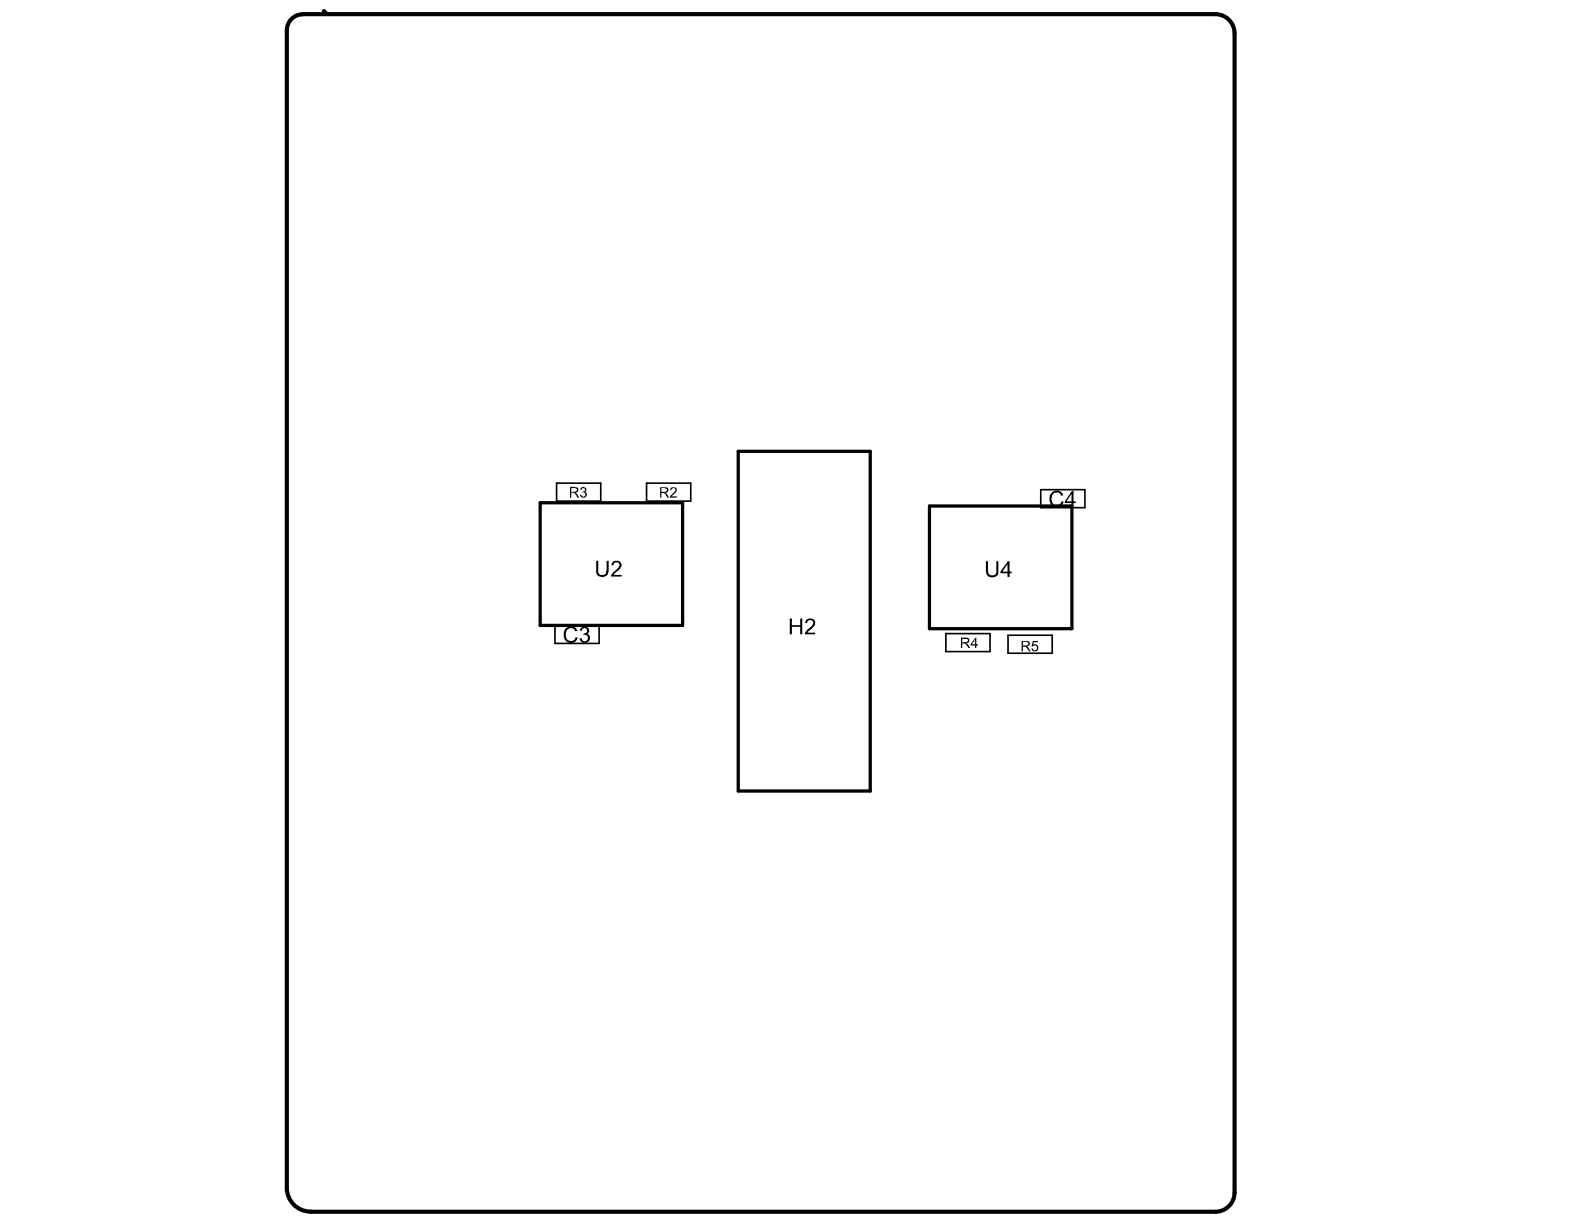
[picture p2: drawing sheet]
<svg xmlns="http://www.w3.org/2000/svg" width="279mm" height="216mm" viewBox="0 0 279 216" stroke-linecap="round" stroke-linejoin="round" font-family="sans-serif">
<path d="M57.1 1.9l.4 .4M54.8 213.7a4.2 4.2 0 0 1-4.2-4.2v-204.2a2.81 2.81 0 0 1 2.8-2.8h161a3.4 3.4 0 0 1 3.4 3.4v204.4a3.4 3.4 0 0 1-3.4 3.4M54.8 213.7h159.6" fill="none" stroke="#000" stroke-width=".73"/>
<path d="M98.2 85.2h7.8v3.2h-7.8zM114 85.2h7.8v3.2h-7.8zM183.6 86.4h7.8v3.1h-7.8zM97.9 110.3h7.8v3.2h-7.8zM166.8 111.8h7.8v3.1h-7.8zM177.8 112h7.8v3.2h-7.8z" fill="none" stroke="#000" stroke-width=".29"/>
<path d="M130.2 79.6h23.3v59.9h-23.3zM95.3 88.7h25.1v21.6h-25.1zM163.9 89.3h25.2v21.6h-25.2z" fill="none" stroke="#000" stroke-width=".58"/>
<g fill="#000">
<path d="M102.4 86.2a.54 .54 0 0 1 .7-.3 .54 .54 0 0 1 .2 .8l-.1 .1a.56 .56 0 0 1 .2 .8 .56 .56 0 0 1-.8 .1l-.3-.3v-.1h.2a.39 .39 0 0 0 .5 .3 .39 .39 0 0 0 .3-.5 .39 .39 0 0 0-.5-.3l-.1 .1 .1-.2a.3 .3 0 0 0 .4-.3 .3 .3 0 0 0-.3-.3 .3 .3 0 0 0-.3 .3h-.3zM108.1 99.1l.3-.1a.87 .87 0 0 1 1.2 .4 .87 .87 0 0 1-.6 1.2l-.8 .8h1.4v.3h-1.8l.1-.4 .7-.7a1.2 1.2 0 0 0 .6-1.2 .61 .61 0 0 0-.6-.2 .61 .61 0 0 0-.4 .5h-.3v-.3zM118.4 86a.57 .57 0 0 1 .8 .1 .57 .57 0 0 1 0 .7l-.7 .8h.9v.2h-1.3l.1-.3 .5-.5a.5 .5 0 0 0 .3-.8l-.4-.1-.2 .4h-.2zM185.6 86.8a1.33 1.33 0 0 1 1.7 .1l.2 .4-.3 .2a.81 .81 0 0 0-1.4-.4l-.1 .1a1.3 1.3 0 0 0 .4 1.9 .91 .91 0 0 0 1.1-.6h.4l-.1 .2a1.26 1.26 0 0 1-1.5 .7 1.26 1.26 0 0 1-.9-1.4 1.33 1.33 0 0 1 .5-1.2zM99.7 110.9l.3-.2a1.17 1.17 0 0 1 1.9 .6l-.4 .1a.89 .89 0 0 0-1.1-.5 .89 .89 0 0 0-.6 1.1 .91 .91 0 0 0 .7 1 .91 .91 0 0 0 1.1-.6l.3 .1-.1 .2a1.23 1.23 0 0 1-1.3 .7 1.23 1.23 0 0 1-1.1-1.1 1.75 1.75 0 0 1 .3-1.4zM102.4 110.9a.8 .8 0 0 1 1.1-.3 .8 .8 0 0 1 .3 1.1l-.3 .1a.84 .84 0 0 1 .5 1.2 .84 .84 0 0 1-1.3 .3h-.1l-.4-.5v-.2l.4-.1a.56 .56 0 0 0 .7 .6 .56 .56 0 0 0 .4-.8 .56 .56 0 0 0-.8-.3l.1-.3a.5 .5 0 0 0 .6-.4 .5 .5 0 0 0-.5-.5 .5 .5 0 0 0-.5 .5l-.4-.1zM105.2 98.9h.3v1.6a.74 .74 0 0 0 .7 .9 .74 .74 0 0 0 .8-.8v-1.7h.4v1.6a1.12 1.12 0 0 1-1 1.3 1.12 1.12 0 0 1-1.2-.9zM139.3 109.1h.4v1.2h1.4v-1.2h.4v2.8h-.4v-1.3h-1.4v1.3h-.4zM142.3 109.2h.1a.86 .86 0 0 1 1.2 .2 .86 .86 0 0 1-.1 1.2l-.9 .7-.1 .3h1.3v.3h-1.9l.1-.2a2.82 2.82 0 0 1 1.2-1.3 .72 .72 0 0 0 .1-.9 .53 .53 0 0 0-.6-.1 .53 .53 0 0 0-.3 .5h-.4v-.2zM173.9 99h.4v1.8a.7 .7 0 0 0 .4 .7 .7 .7 0 0 0 .7-.1l.3-.4v-2h.4v1.6a1.01 1.01 0 0 1-1.3 1.2 1.02 1.02 0 0 1-.9-1.2zM182.2 113.1h.9v.2h-.8v.5a.61 .61 0 0 1 .9 .4 .61 .61 0 0 1-.8 .7l-.4-.3v-.2h.2a.39 .39 0 0 0 .6 .2 .39 .39 0 0 0 0-.6v-.1l-.8 .1z"/>
<path d="M100.8 86.1v.7h.6a.32 .32 0 0 0 .3-.2 .32 .32 0 0 0-.1-.4zM100.5 85.9h.9a.52 .52 0 0 1 .6 .4 .52 .52 0 0 1-.5 .6l.3 .2 .4 .7h-.3l-.4-.7-.4-.2h-.3v.9h-.3z"/>
<path d="M116.7 86.1v.7h.6a.33 .33 0 0 0 .3-.4 .33 .33 0 0 0-.3-.3zM116.4 85.9h.9a.49 .49 0 0 1 .6 .4 .49 .49 0 0 1-.5 .6l.7 .9h-.3l-.6-.8h-.5v.8h-.3z"/>
<path d="M177.7 99.5l-.9 1.3h.9zM177.8 99h.3v1.8h.3v.3h-.3v.7h-.4v-.7h-1.2v-.3z"/>
<path d="M189 87.1l-.9 1.3h.9zM189.1 86.6h.3v1.8h.3v.3h-.3v.7h-.4v-.7h-1.2v-.3z"/>
<path d="M169.7 112.7v.6h.7a.31 .31 0 0 0 .3-.4 .31 .31 0 0 0-.4-.2zM169.5 112.5h.9a.52 .52 0 0 1 .6 .4 .52 .52 0 0 1-.5 .6l.2 .1 .4 .7h-.3l-.6-.8h-.5v.8h-.2z"/>
<path d="M172 112.8l-.6 .8h.6zM172.1 112.5h.1v1.1h.3v.3h-.3v.4h-.2v-.4h-.8v-.3z"/>
<path d="M180.4 113.2v.7h.5a.34 .34 0 0 0 .5-.3 .34 .34 0 0 0-.4-.4zM180.2 113.1h.9a.48 .48 0 0 1 .6 .4 .48 .48 0 0 1-.5 .5l.6 .9h-.3l-.6-.8h-.5v.8h-.2z"/>
</g>
</svg>
